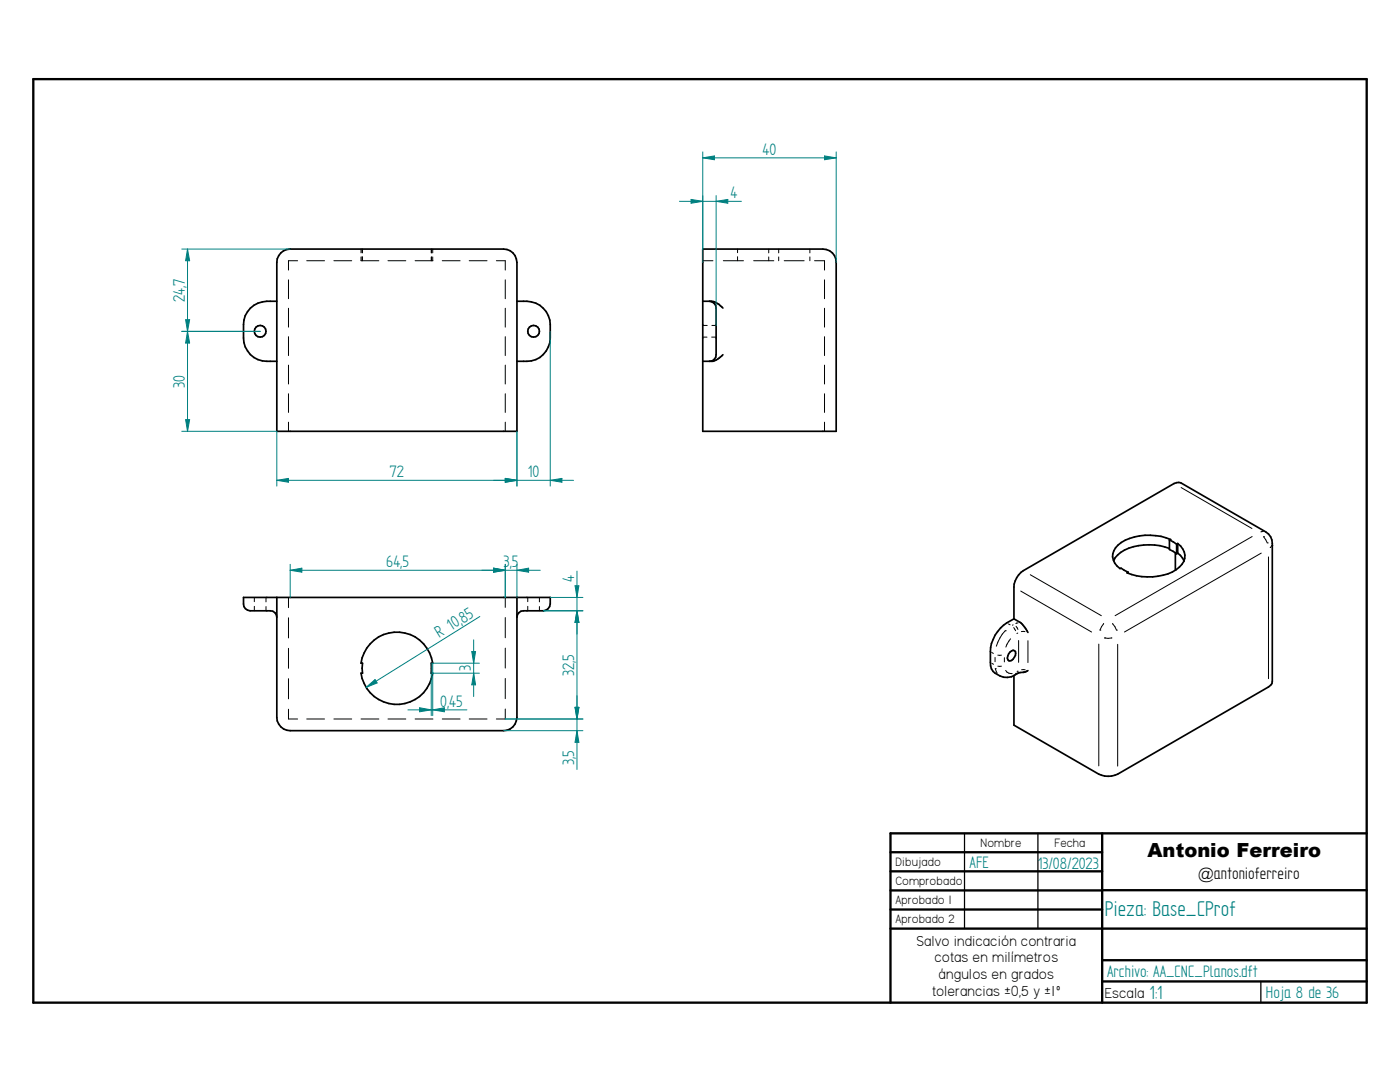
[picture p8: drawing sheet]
<svg xmlns="http://www.w3.org/2000/svg" width="279mm" height="216mm" viewBox="0 0 279 216" stroke-linecap="round" stroke-linejoin="round" font-family="sans-serif">
<defs><g id="words">
<text font-size="4.8" fill="#008080" x="220.5" y="182.8">Pieza: Base_CProf</text>
<text font-size="4.3" fill="#008080" x="229.4" y="199.3">1:1</text>
<text font-size="3.9" x="229" y="171">Antonio Ferreiro</text>
<g font-size="3.7" fill="#008080">
<text x="152.2" y="30.9">40</text>
<text x="145.8" y="39.6">4</text>
<text x="36.9" y="60.2" transform="rotate(-90 36.9 60.2)">24,7</text>
<text x="36.9" y="77.4" transform="rotate(-90 36.9 77.4)">30</text>
<text x="77.7" y="95.2">72</text>
<text x="105.3" y="95.2">10</text>
<text x="77.1" y="113.2">64,5</text>
<text x="100.5" y="113.2">3</text>
<text x="101.7" y="113.2">,5</text>
<text x="114.6" y="116.1" transform="rotate(-90 114.6 116.1)">4</text>
<text x="92.4" y="124.4" transform="rotate(-32 92.4 124.4)">85</text>
<text x="87.7" y="127.4" transform="rotate(-32 87.7 127.4)">R 10,</text>
<text x="93.9" y="133.9" transform="rotate(-90 93.9 133.9)">3</text>
<text x="114.6" y="134.9" transform="rotate(-90 114.6 134.9)">32,5</text>
<text x="87.8" y="141.1">0,45</text>
<text x="114.6" y="152.7" transform="rotate(-90 114.6 152.7)">3,5</text>
<text x="193.5" y="173.1">AFE</text>
<text x="207.1" y="173.4">1</text>
<text x="208.1" y="173.4">3/08/2023</text>
<text x="220.9" y="194.9">Archivo: AA_CNC_Planos.dft</text>
<text x="252.6" y="199.1">Hoja 8 de 36</text>
</g>
<text font-size="3.7" x="239.1" y="175.4">@antonioferreiro</text>
<g font-size="3.3">
<text x="182.9" y="188.7">Salvo indicación contraria</text>
<text x="186.5" y="192">cotas en milímetros</text>
<text x="187.3" y="195.4">ángulos en grados</text>
<text x="186" y="198.7">tolerancias ±0,5 y ±1º</text>
<text x="220.5" y="199.2">Escala</text>
</g>
<g font-size="2.7">
<text x="178.7" y="172.8">Dibujado</text>
<text x="195.7" y="169">Nombre</text>
<text x="210.4" y="169">Fecha</text>
<text x="178.7" y="176.6">Comprobado</text>
<text x="178.7" y="180.4">Aprobado 1</text>
<text x="178.7" y="184.2">Aprobado 2</text>
</g>
</g></defs>
<path d="M6.6 15.8h266.2v184.3h-266.2zM177.7 170.1h42.3M177.7 173.9h42.3M177.7 177.7h42.3M220 166.3v33.8M220 177.6h52.8M272.8 166.3h-95.1v33.8M177.7 181.5h42.3M177.7 185.3h95.1M220 191.6h52.8M220 195.8h52.8" fill="none" stroke="#000" stroke-width=".47"/>
<path d="M192.5 166.3v19M207.1 166.3v19M251.6 195.8v4.3" fill="none" stroke="#000" stroke-width=".25"/>
<g fill="none" stroke="#000" stroke-width=".2">
<path d="M57.6 55.8v3.8M59.4 52h-1.8v1.9M61.2 52h3.6M66.6 52h3.6M72.1 51.3v.7h3.5M72.1 49.7v.8M72.3 49.7v.7M72.3 51.2v.8M72.3 49.7v.8M72.3 51.3v.7M77.4 52h3.6M82.8 52h3.6"/>
<path d="M86.1 49.7v.8M86.1 51.3v.7M86.4 49.7v.8M86.4 51.3v.7M88.3 52h3.5M93.6 52h3.6M99.1 52h1.7v1.9M100.8 55.8v3.8M140.3 52h2M144.4 52h4M147.2 49.7v.7M147.2 51.2v.8"/>
<path d="M150.4 52h4M153.4 49.7v.8M153.4 51.3v.7M155.4 49.7v.8M155.4 51.3v.7M156.5 52h4M161.6 49.7v.8M161.6 51.3v.7M162.6 52h1.9v1.9M164.5 55.8v3.8M57.6 61.5v3.8M57.6 67.2v3.8"/>
<path d="M57.6 72.9v3.7M57.6 78.6v3.7M100.8 61.5v3.8M100.8 67.2v3.8M100.8 72.9v3.7M100.8 78.6v3.7M140.3 64.9h.8M140.3 67.3h.8M142 67.3h.9M142.1 64.9h.8M164.5 61.5v3.8M164.5 67.2v3.8"/>
<path d="M164.5 72.9v3.7M164.5 78.6v3.7M57.6 84.2v1.9M100.8 84.2v1.9M164.5 84.2v1.9M235.7 97.3l14.2 8.2M50.8 119.2v.9M53.1 119.2v.9M57.6 119.2v2M100.8 119.2v2M105.3 119.2v.9M107.7 119.2v.9"/>
<path d="M203.7 117.9l14.1 8.2M205.6 114.7l14.2 8.2M249.9 107.1l-27.4 15.8M251.7 110.4l-27.3 15.7M252.1 106l-.5 .1M252.2 107.1h.1M252.2 107.1l.7 1.2M252.9 108.3h.1M253.2 111.1v24.3M253.8 108.8h.1M253.8 108.8l-.3 .5M50.8 121v.9"/>
<path d="M53.1 121v.9M57.6 123.3v4M57.6 129.4v3.9M57.6 135.4v4M100.8 123.2v4.1M100.8 129.3v4M100.8 135.4v4M105.3 121v.9M107.7 121v.9M197.9 130.2l.3 .2M198 132.4l.3 .1M198.6 131.2v.8"/>
<path d="M198.6 133.4h.1M198.6 133.4l.4 .9M199.1 130.7h.8M199.1 132.9h.8M200.4 131.2v.9M200.6 125.9h.1M200.6 125.9a8.1 8.1 0 0 0-1.8 3M200.7 133.8l.3 .3 .8 .3M201.3 124.5l.3 .2M201.7 127.5l-1 1.6M201.8 134.4h.1M202.2 124.7l-.1 .1"/>
<path d="M202.3 125.2l.4 .7M202.8 125l.4 .6M202.8 134.3l-.2 .2M203.1 126.3l-.2 .1M203.2 133.9l-.2 .1M203.2 124.3l-.5 .1M203.2 134.1v.2M203.3 127.8v4.4M203.8 126h.8M203.9 133.6h.7M205.1 127.8v4.4M219.3 128.5v24.3"/>
<path d="M219.5 125.7h.1M220.3 124.4l-.8 1.3M220.4 127.3h.1M220.5 127.3h1.4M222 124.4l.8 1.3M222.8 125.7h.1M223.1 128.6v24.3M57.6 141.5v2h1.8M61.2 143.5h3.6M66.6 143.5h3.6M72.1 143.5h3.5M77.4 143.5h3.6"/>
<path d="M82.8 143.5h3.6M88.3 143.5h3.5M93.6 143.5h3.6M100.8 141.5v2h-1.7"/>
</g>
<g fill="none" stroke="#000" stroke-width=".34">
<path d="M56 50.5l.6-.5 1.3-.3h42.6a2.67 2.67 0 0 1 2.7 2.7v33.7h-48v-33.7l.1-.8zM140.3 49.7h23.9a2.6 2.6 0 0 1 2.7 2.7v33.7h-26.6zM55.2 60.1a6.4 6.4 0 0 0-5.2 1.4 4.4 4.4 0 0 0-1.4 3.3v2.6a4.6 4.6 0 0 0 4.7 4.7h1.9M103.2 60.1a6.3 6.3 0 0 1 5.2 1.4 4.7 4.7 0 0 1 1.4 3.3v2.6a4.7 4.7 0 0 1-4.6 4.7h-2M140.3 60.1a3.8 3.8 0 0 1 3.5 .9l.5 .5M141.6 60.1a1.37 1.37 0 0 1 1.3 1.4v9.3a1.3 1.3 0 0 1-1.3 1.3M144.3 70.8l-1.1 .9-.9 .4h-2M55.2 119.2v24a2.67 2.67 0 0 0 2.7 2.6h42.6a2.67 2.67 0 0 0 2.7-2.6v-24M225.1 114.2v.2M233.4 109.4a11.4 11.4 0 0 0-9.8 .8l-1.1 1.1-.3 .6M233.4 107.7h.2a11.2 11.2 0 0 0-9.8 .5 2.93 2.93 0 0 0-.3 5.3l.2-.1 1.4 .8M233.4 107.7v1.9l1.4 .9"/>
<path d="M233.4 107.7l1.4 .9M234.6 110.3v3.5M234.8 108.6v1.9M235 110.4l-.2 .1M235 108.5v1.9M235 108.5l-.2 .1M235 110.4l.6 .4 .7 1.1M235 108.5a2.93 2.93 0 0 1-.3 5.2 11.2 11.2 0 0 1-9.8 .6l.2-.1M55.2 123.2a1.3 1.3 0 0 0-1.3-1.3h-4a1.37 1.37 0 0 1-1.3-1.4v-1.3h61.2v1.3a1.46 1.46 0 0 1-1.3 1.4h-4a1.3 1.3 0 0 0-1.3 1.3M73.9 128.5a7.2 7.2 0 0 1 7.4-2 7.2 7.2 0 0 1 5.1 5.8h-.3v2h.3a7.2 7.2 0 0 1-7.2 6.3 7.2 7.2 0 0 1-7.1-6.3h.2v-2h-.2a7.4 7.4 0 0 1 1.8-3.8zM201.5 130.1l.7-.3h.2a.94 .94 0 0 1 0 1.3 .94 .94 0 0 1-1.1 .7 1.12 1.12 0 0 1 .2-1.7zM202.4 123.5v-6.4a4.2 4.2 0 0 1 1.8-3.2l30.1-17.4 .5-.2 .9 .1 16.9 9.7a2.6 2.6 0 0 1 1.3 2.4l-.1 27.9-.6 .7-30.1 17.4a4.4 4.4 0 0 1-3.8 0l-16.9-9.8v-9.9"/>
<path d="M202.4 123.5a7.5 7.5 0 0 0-4.7 6.5v2.2a2.51 2.51 0 0 0 1.9 2.7 3.2 3.2 0 0 0 3.4-.5l1.3-.2 .8-.4M202.4 123.5a5.1 5.1 0 0 1 2.7 2.7"/>
<circle cx="51.9" cy="66.1" r="1.17"/>
<circle cx="106.5" cy="66.1" r="1.17"/>
</g>
<path d="M36.3 49.7h21.6M37.4 49.7l.4 2.3h-.8zM36.3 66.1h15.6" fill="none" stroke="#008080" stroke-width=".2"/>
<path d="M37.4 49.7l.4 2.3h-.8z" fill="#008080"/>
<path d="M37 63.8h.8l-.4 2.3z" fill="none" stroke="#008080" stroke-width=".2"/>
<path d="M37 63.8h.8l-.4 2.3z" fill="#008080"/>
<path d="M37.4 49.7v16.4M36.3 66.1h15.6M37.4 66.1l.4 2.4h-.8zM36.3 86.1h18.9" fill="none" stroke="#008080" stroke-width=".2"/>
<path d="M37.4 66.1l.4 2.4h-.8z" fill="#008080"/>
<path d="M37 83.7h.8l-.4 2.4z" fill="none" stroke="#008080" stroke-width=".2"/>
<path d="M37 83.7h.8l-.4 2.4z" fill="#008080"/>
<path d="M37.4 66.1v20M109.8 66.1v30.9M103.2 86.1v10.9M109.8 95.8l2.3-.3v.7z" fill="none" stroke="#008080" stroke-width=".2"/>
<path d="M109.8 95.8l2.3-.3v.7z" fill="#008080"/>
<path d="M100.8 95.5l2.4 .3-2.4 .4z" fill="none" stroke="#008080" stroke-width=".2"/>
<path d="M100.8 95.5l2.4 .3-2.4 .4z" fill="#008080"/>
<path d="M55.2 86.1v10.9M98.5 95.8h16M100.8 95.5l2.4 .3-2.4 .4zM103.2 86.1v10.9" fill="none" stroke="#008080" stroke-width=".2"/>
<path d="M100.8 95.5l2.4 .3-2.4 .4z" fill="#008080"/>
<path d="M55.2 95.8l2.4-.3v.7z" fill="none" stroke="#008080" stroke-width=".2"/>
<path d="M55.2 95.8l2.4-.3v.7z" fill="#008080"/>
<path d="M55.2 95.8h48M100.8 112.6v6.6M103.2 112.6v6.6M103.2 113.8l2.3-.4v.8z" fill="none" stroke="#008080" stroke-width=".2"/>
<path d="M103.2 113.8l2.3-.4v.8z" fill="#008080"/>
<path d="M98.5 113.4l2.3 .4-2.3 .4z" fill="none" stroke="#008080" stroke-width=".2"/>
<path d="M98.5 113.4l2.3 .4-2.3 .4z" fill="#008080"/>
<path d="M57.9 112.6v6.6M96.2 113.8h11.6M98.5 113.4l2.3 .4-2.3 .4zM100.8 112.6v6.6" fill="none" stroke="#008080" stroke-width=".2"/>
<path d="M98.5 113.4l2.3 .4-2.3 .4z" fill="#008080"/>
<path d="M57.9 113.8l2.3-.4v.8z" fill="none" stroke="#008080" stroke-width=".2"/>
<path d="M57.9 113.8l2.3-.4v.8z" fill="#008080"/>
<path d="M57.9 113.8h42.9M100.5 145.8h15.8M100.8 143.5h15.5M115.1 145.8l.4 2.3h-.7z" fill="none" stroke="#008080" stroke-width=".2"/>
<path d="M115.1 145.8l.4 2.3h-.7z" fill="#008080"/>
<path d="M114.8 141.1h.7l-.4 2.4z" fill="none" stroke="#008080" stroke-width=".2"/>
<path d="M114.8 141.1h.7l-.4 2.4z" fill="#008080"/>
<path d="M108.5 121.9h7.8M115.1 138.8v14.7M100.8 143.5h15.5M114.8 141.1h.7l-.4 2.4z" fill="none" stroke="#008080" stroke-width=".2"/>
<path d="M114.8 141.1h.7l-.4 2.4z" fill="#008080"/>
<path d="M115.1 121.9l.4 2.3h-.7z" fill="none" stroke="#008080" stroke-width=".2"/>
<path d="M115.1 121.9l.4 2.3h-.7z" fill="#008080"/>
<path d="M109.8 119.2h6.5M108.5 121.9h7.8M115.1 121.9v21.6M115.1 121.9l.4 2.3h-.7z" fill="none" stroke="#008080" stroke-width=".2"/>
<path d="M115.1 121.9l.4 2.3h-.7z" fill="#008080"/>
<path d="M114.8 116.9h.7l-.4 2.3z" fill="none" stroke="#008080" stroke-width=".2"/>
<path d="M114.8 116.9h.7l-.4 2.3z" fill="#008080"/>
<path d="M115.1 114v12.5M73.1 137.2l1.7-1.6 .5 .7zM95.8 123l-22.7 14.2" fill="none" stroke="#008080" stroke-width=".2"/>
<path d="M73.1 137.2l1.7-1.6 .5 .7z" fill="#008080"/>
<path d="M86.4 132.3h9.3M86.4 134.3h9.3M94.1 130h.8l-.4 2.3z" fill="none" stroke="#008080" stroke-width=".2"/>
<path d="M94.1 130h.8l-.4 2.3z" fill="#008080"/>
<path d="M94.5 134.3l.4 2.4h-.8z" fill="none" stroke="#008080" stroke-width=".2"/>
<path d="M94.5 134.3l.4 2.4h-.8z" fill="#008080"/>
<path d="M86.1 132.3v10.5M86.4 132.3v10.5M94.5 127.7v11.3M86.4 141.6l2.3-.4v.8z" fill="none" stroke="#008080" stroke-width=".2"/>
<path d="M86.4 141.6l2.3-.4v.8z" fill="#008080"/>
<path d="M83.7 141.2l2.4 .4-2.4 .4z" fill="none" stroke="#008080" stroke-width=".2"/>
<path d="M83.7 141.2l2.4 .4-2.4 .4z" fill="#008080"/>
<path d="M140.3 30.3v19.4M140.3 31.5l2.3-.4v.8zM166.9 30.3v22.1M81.4 141.6h11.8" fill="none" stroke="#008080" stroke-width=".2"/>
<path d="M140.3 31.5l2.3-.4v.8z" fill="#008080"/>
<path d="M164.5 31.1l2.4 .4-2.4 .4z" fill="none" stroke="#008080" stroke-width=".2"/>
<path d="M164.5 31.1l2.4 .4-2.4 .4z" fill="#008080"/>
<path d="M137.9 39.8l2.4 .4-2.4 .4zM140.3 31.5h26.6M140.3 39v13.4M142.9 39v25.9" fill="none" stroke="#008080" stroke-width=".2"/>
<path d="M137.9 39.8l2.4 .4-2.4 .4z" fill="#008080"/>
<path d="M142.9 40.2l2.3-.4v.8z" fill="none" stroke="#008080" stroke-width=".2"/>
<path d="M142.9 40.2l2.3-.4v.8z" fill="#008080"/>
<path d="M135.6 40.2h12.4" fill="none" stroke="#008080" stroke-width=".2"/>
<use href="#words"/>
</svg>
